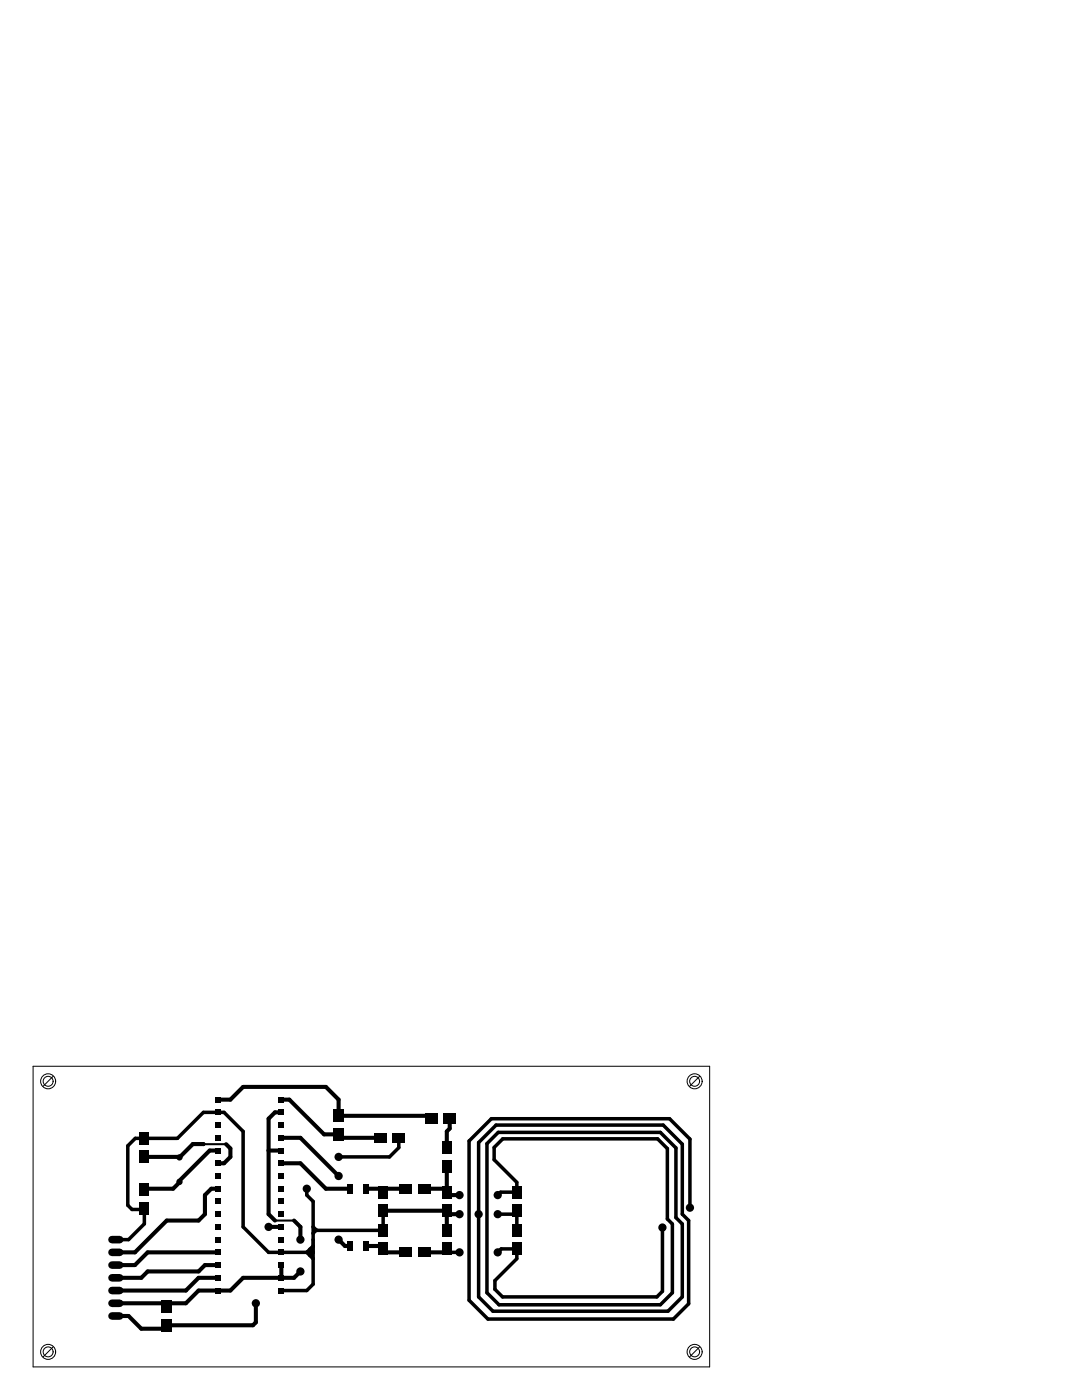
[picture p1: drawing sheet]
<svg xmlns="http://www.w3.org/2000/svg" width="216mm" height="279mm" viewBox="0 0 216 279" stroke-linecap="round" stroke-linejoin="round" font-family="sans-serif">
<g fill="none" stroke="#000" stroke-width=".2">
<path d="M6.6 212.8h135v60h-135zM10.6 214.8l-2 2M139.6 214.8l-2 2M10.6 268.8l-2 2M139.6 268.8l-2 2"/>
<circle cx="9.6" cy="215.8" r="1.5"/>
<circle cx="9.6" cy="215.8" r=".99"/>
<circle cx="138.6" cy="215.8" r="1.5"/>
<circle cx="138.6" cy="215.8" r=".99"/>
<circle cx="9.6" cy="269.8" r="1.5"/>
<circle cx="9.6" cy="269.8" r=".99"/>
<circle cx="138.6" cy="269.8" r="1.5"/>
<circle cx="138.6" cy="269.8" r=".99"/>
</g>
<g fill="#000">
<path d="M27.9 229.6h1.8v2.5h-1.8zM27.9 225.9h1.8v2.5h-1.8zM27.9 236.1h1.8v2.5h-1.8zM42.9 218.9h1.1v1.1h-1.1zM42.9 221.4h1.1v1.1h-1.1zM42.9 224h1.1v1.1h-1.1zM42.9 226.5h1.1v1.1h-1.1zM42.9 229.1h1.1v1.1h-1.1zM42.9 231.6h1.1v1.1h-1.1zM42.9 234.1h1.1v1.1h-1.1zM42.9 236.7h1.1v1.1h-1.1zM55.6 236.7h1.1v1.1h-1.1z"/>
<path d="M55.6 234.1h1.1v1.1h-1.1zM55.6 231.6h1.1v1.1h-1.1zM55.6 229.1h1.1v1.1h-1.1zM55.6 226.5h1.1v1.1h-1.1zM55.6 224h1.1v1.1h-1.1zM55.6 221.4h1.1v1.1h-1.1zM55.6 218.9h1.1v1.1h-1.1zM66.6 225.1h2v2.5h-2zM66.6 221.4h2v2.5h-2zM69.3 236.3h1v1.9h-1zM72.4 236.3h1.1v1.9h-1.1zM74.6 226.2h2.5v1.8h-2.5z"/>
<path d="M75.6 236.7h1.8v2.5h-1.8zM78.3 226.2h2.5v1.8h-2.5zM79.7 236.3h2.5v1.8h-2.5zM83.4 236.3h2.5v1.8h-2.5zM84.8 222.3h2.5v2h-2.5zM88.3 227.8h1.8v2.5h-1.8zM88.3 231.5h1.8v2.5h-1.8zM88.3 236.7h1.8v2.5h-1.8zM88.5 222.3h2.5v2h-2.5zM102.2 236.7h1.8v2.5h-1.8zM27.9 239.8h1.8v2.5h-1.8zM42.9 239.2h1.1v1.1h-1.1z"/>
<path d="M42.9 241.8h1.1v1.1h-1.1zM42.9 244.3h1.1v1.1h-1.1zM42.9 246.8h1.1v1.2h-1.1zM42.9 249.4h1.1v1.1h-1.1zM42.9 251.9h1.1v1.1h-1.1zM42.9 254.5h1.1v1.1h-1.1zM42.9 257h1.1v1.1h-1.1zM55.6 257h1.1v1.1h-1.1zM55.6 254.5h1.1v1.1h-1.1zM55.6 251.9h1.1v1.1h-1.1zM55.6 249.4h1.1v1.1h-1.1zM55.6 246.8h1.1v1.2h-1.1z"/>
<path d="M55.6 244.3h1.1v1.1h-1.1zM55.6 241.8h1.1v1.1h-1.1zM55.6 239.2h1.1v1.1h-1.1zM69.3 247.7h1v1.9h-1zM72.4 247.7h1.1v1.9h-1.1zM75.6 240.4h1.8v2.5h-1.8zM75.6 244.3h1.8v2.5h-1.8zM75.6 248h1.8v2.5h-1.8zM79.7 249h2.5v1.8h-2.5zM83.4 249h2.5v1.8h-2.5zM88.3 240.4h1.8v2.5h-1.8zM88.3 244.3h1.8v2.5h-1.8z"/>
<path d="M88.3 248h1.8v2.5h-1.8zM102.2 244.3h1.8v2.5h-1.8zM102.2 248h1.8v2.5h-1.8zM102.2 240.4h1.8v2.5h-1.8zM32.3 259.5h2v2.5h-2zM32.3 263.2h2v2.5h-2z"/>
<circle cx="35.8" cy="235.9" r=".63"/>
<circle cx="35.8" cy="231" r=".63"/>
<circle cx="61.2" cy="237.2" r=".83"/>
<circle cx="67.6" cy="234.7" r=".83"/>
<circle cx="67.6" cy="230.9" r=".83"/>
<circle cx="91.7" cy="238.5" r=".83"/>
<circle cx="99.3" cy="238.5" r=".83"/>
<circle cx="53.6" cy="244.9" r=".83"/>
<circle cx="59.9" cy="247.4" r=".83"/>
<circle cx="59.9" cy="253.7" r=".83"/>
<circle cx="67.6" cy="247.4" r=".83"/>
<circle cx="91.7" cy="249.9" r=".83"/>
<circle cx="91.7" cy="242.3" r=".83"/>
<circle cx="95.5" cy="242.3" r=".83"/>
<circle cx="99.3" cy="249.9" r=".83"/>
<circle cx="99.3" cy="242.3" r=".83"/>
<circle cx="132.2" cy="245" r=".83"/>
<circle cx="137.7" cy="241" r=".83"/>
<circle cx="51.1" cy="260.1" r=".83"/>
</g>
<path d="M22.4 257.6h1.5M22.4 255h1.5M22.4 252.5h1.5M22.4 249.9h1.5M22.4 247.4h1.5M22.4 262.6h1.5M22.4 260.1h1.5" fill="none" stroke="#000" stroke-width="1.5"/>
<g fill="none" stroke="#000" stroke-width=".7">
<path d="M61.2 237.2v1.3l1.3 1.3v16.5l-1.3 1.3h-5.1M79.6 227.1v1.9l-1.9 1.9h-10.1M89.2 237.9l.5 .6M99.3 238.5l.6-.6h3.2v-1.9l-4.5-4.6v-2.4l1.7-1.7h30.9l2 1.9v14.1l1 1v13.7l-2.4 2.4h-32.2l-2.4-2.4v-29.8l2.2-2.2h32.4l3.1 3.1v13.9l1.2 1.3v14.5l-2.8 2.9h-34.9l-2.9-2.9v-30.8l3.5-3.5h33.3l3.8 3.8v14l1.3 1.3v16.6l-3 3h-37l-3.8-3.7v-31.8l4.4-4.4h35.6l4.1 4v13.7M28.8 241.4h-2.5l-.8-.9v-11.8l1.5-1.5h8.4l5.2-5.2h4.1l3.8 3.8v19.1l5.1 5h8.9M28.8 241.1v3.1l-3.1 3.2h-2.6M62.5 248.7l-1.3 1.2 1.3 1.3M63.1 245.5l-.6 .6M76.5 241.6v3.9h-13.3l-.7-.6M88.5 241.6l.7 .7M89.8 249.9h1.9M99.3 242.3h3.1l.7-.7v3.9"/>
<path d="M132.2 245v12.7l-1.1 1.1h-30.8l-1.5-1.5v-1.7l4.3-4.4v-2h-3.1l-.7 .7"/>
</g>
<g fill="none" stroke="#000" stroke-width=".81">
<path d="M43.4 219.5h2.6l2.5-2.6h16.5l2.6 2.6v3.2h17.9l.5 .6M56.1 219.5h1.6l7 6.9h2.9M28.8 230.9h.1M28.8 230.9h7M35.9 236l-1.4 1.2h-5.5l-.2 .2M40.6 228.3h-2.1l-2.6 2.6M40.6 228.3h.1M43.4 237.2h-1.2l-1.3 1.3v3.8l-1.3 1.3h-6.3l-6.4 6.3h-3.8M43.4 229.6h-1.6l-6.1 6.2M45.1 228.3l.9 .9v1.7l-1.3 1.3h-1.3M53.6 229.6h2.5M56.1 232.2h3.8l5.1 5h4.8"/>
<path d="M56.1 222h-1.2l-1.3 1.3v19l1.3 1.3M56.1 227.1h3.8l7.7 7.6M68.3 227.1h7.6M73 237.2h2.8M77.1 237.2h3.9M84.7 237.2h3.8M89.2 232.7v5.2M89.7 223.3v1.9l-.5 .6v3.2M89.7 238.5h2M43.4 249.9h-13.9l-2.6 2.6h-3.8M43.4 255h-3.8l-2.5 2.6h-14M43.4 252.5h-2.5l-1.3 1.2h-10.1l-1.3 1.3h-5.1"/>
<path d="M53.6 244.9h2.5M56.1 252.5v2.5M58.7 243.6l1.2 1.3v2.5M59.9 253.7l-1.2 1.3h-10.2l-2.5 2.6h-6.4l-2.5 2.5h-3.1M67.6 247.4l1.2 1.3h1M73 248.7h2.9l.6 .5M76.5 241.6h12M77.1 249.9h3.9M84.7 249.9h3.8l.7-.7 .6 .7M91.7 242.3h-2.5v3.2M23.1 262.6h2.6l2.5 2.6h4.4M23.1 260.1h9.5"/>
<path d="M51.1 260.1v3.8l-.6 .6h-17.2"/>
</g>
<path d="M35.7 235.8l.2 .2M35.8 230.9v.1M40.6 228.3h4.5M67.6 226.4l.7 .7M75.8 237.2l.7 .7 .6-.7M88.5 237.2l.7 .7M54.9 243.6h3.8M76.5 249.2l.6 .7M89.2 241.6v.7M32.6 260.1l.7 .7 .7-.7M33.3 264.5l-.7 .7" fill="none" stroke="#000" stroke-width=".41"/>
<path d="M61.8 249.3l.7 .6M62.5 247.4v2.5M62.5 249.9l-.7 .7" fill="none" stroke="#000" stroke-width=".61"/>
</svg>
